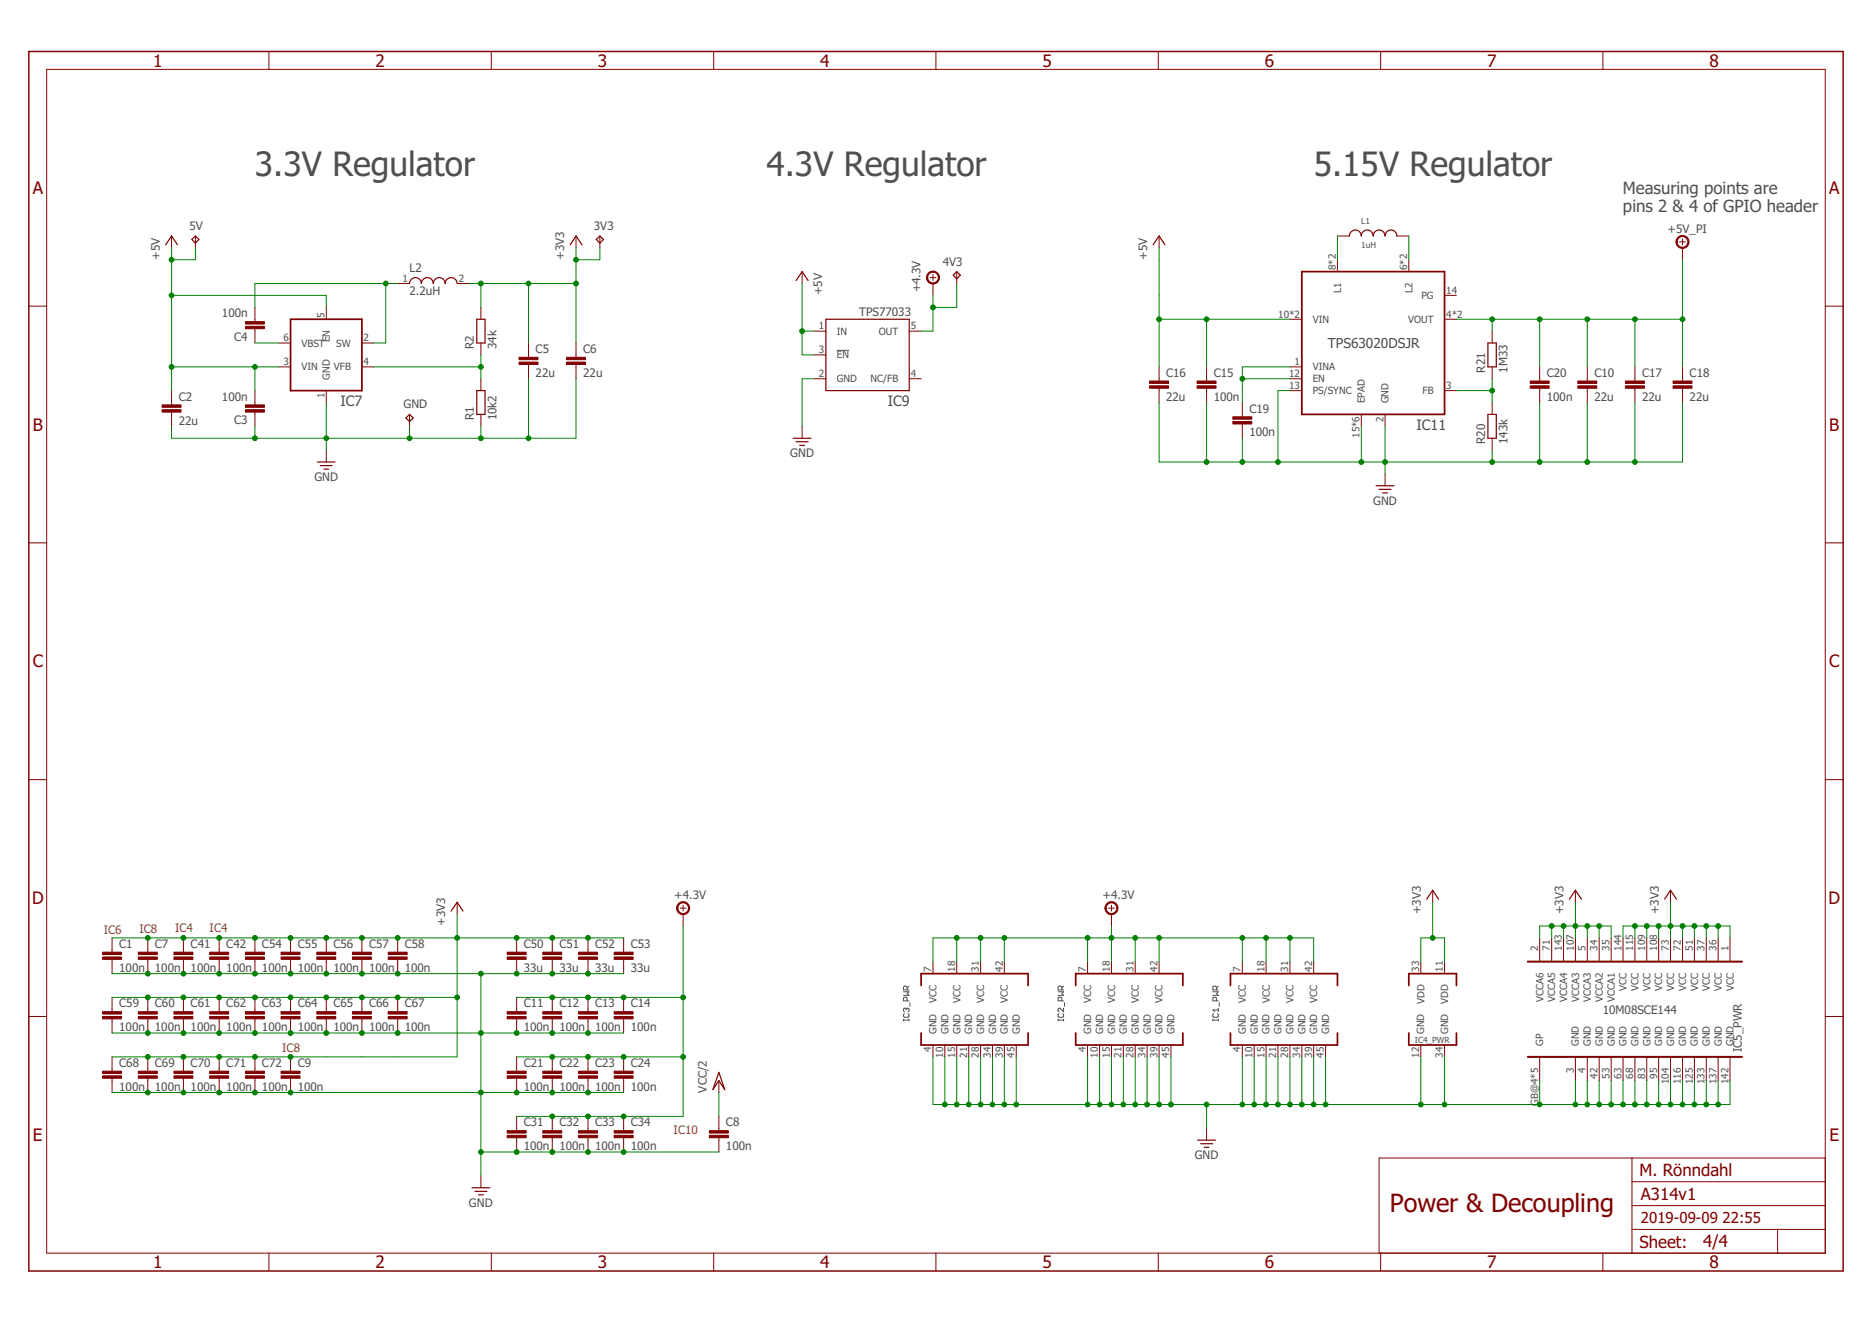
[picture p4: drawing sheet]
<svg xmlns="http://www.w3.org/2000/svg" width="297mm" height="210mm" viewBox="0 0 297 210" stroke-linecap="round" stroke-linejoin="round" font-family="sans-serif">
<defs><g id="words">
<g font-size="5.3" fill="#505050">
<text x="40.4" y="28">3.3V Regulator</text>
<text x="121.6" y="28">4.3V Regulator</text>
<text x="208.4" y="28">5.15V Regulator</text>
</g>
<text font-size="4" fill="#800000" x="220.5" y="192.2">Power &amp; Decoupling</text>
<g font-size="2.7" fill="#800000">
<text x="24.3" y="10.6">1</text>
<text x="59.6" y="10.6">2</text>
<text x="94.9" y="10.6">3</text>
<text x="130.1" y="10.6">4</text>
<text x="165.4" y="10.6">5</text>
<text x="200.7" y="10.6">6</text>
<text x="236" y="10.6">7</text>
<text x="271.2" y="10.6">8</text>
<text x="5.2" y="30.8">A</text>
<text x="290.2" y="30.8">A</text>
<text x="5.2" y="68.3">B</text>
<text x="290.2" y="68.3">B</text>
<text x="5.2" y="105.9">C</text>
<text x="290.2" y="105.9">C</text>
<text x="5.1" y="143.5">D</text>
<text x="290.1" y="143.5">D</text>
<text x="5.2" y="181">E</text>
<text x="290.3" y="181">E</text>
<text x="260.2" y="186.6">M. Rönndahl</text>
<text x="260.4" y="190.3">A314v1</text>
<text x="260.2" y="198">Sheet:</text>
<text x="270.3" y="197.9">4/4</text>
<text x="24.3" y="201.2">1</text>
<text x="59.6" y="201.2">2</text>
<text x="94.9" y="201.2">3</text>
<text x="130.1" y="201.2">4</text>
<text x="165.4" y="201.2">5</text>
<text x="200.7" y="201.2">6</text>
<text x="236" y="201.2">7</text>
<text x="271.2" y="201.2">8</text>
</g>
<g font-size="2.7" fill="#505050">
<text x="257.5" y="30.8">Measuring points are</text>
<text x="257.5" y="33.7">pins 2 &amp; 4 of GPIO header</text>
</g>
<g font-size="2.4" fill="#800000">
<text x="260.4" y="194.1">2019-09-09</text>
<text x="273.3" y="194.1">22:55</text>
</g>
<g font-size="2.3" fill="#505050">
<text x="54" y="64.4">IC7</text>
<text x="140.9" y="64.4">IC9</text>
<text x="224.8" y="68.2">IC11</text>
</g>
<text font-size="2.2" fill="#505050" x="210.7" y="55.2">TPS63020DSJR</text>
<g font-size="1.9" fill="#505050">
<text x="25.3" y="41.2" transform="rotate(-90 25.3 41.2)">+5V</text>
<text x="30.1" y="36.5">5V</text>
<text x="89.5" y="41.2" transform="rotate(-90 89.5 41.2)">+3V3</text>
<text x="94.2" y="36.5">3V3</text>
<text x="182" y="41.2" transform="rotate(-90 182 41.2)">+5V</text>
<text x="264.6" y="37">+5V_PI</text>
<text x="65" y="46.9">2.2uH</text>
<text x="65" y="43.1">L2</text>
<text x="130.5" y="46.9" transform="rotate(-90 130.5 46.9)">+5V</text>
<text x="146" y="46.4" transform="rotate(-90 146 46.4)">+4.3V</text>
<text x="149.6" y="42.2">4V3</text>
<text x="35.2" y="50.4">100n</text>
<text x="136.3" y="50.1">TPS77033</text>
<text x="37.2" y="54.1">C4</text>
<text x="75.2" y="55.4" transform="rotate(-90 75.2 55.4)">R2</text>
<text x="78.8" y="55.4" transform="rotate(-90 78.8 55.4)">34k</text>
<text x="85" y="59.8">22u</text>
<text x="85" y="56">C5</text>
<text x="92.5" y="59.8">22u</text>
<text x="92.5" y="56">C6</text>
<text x="185" y="59.8">C16</text>
<text x="192.6" y="59.8">C15</text>
<text x="235.6" y="59.1" transform="rotate(-90 235.6 59.1)">R21</text>
<text x="239.2" y="59.1" transform="rotate(-90 239.2 59.1)">1M33</text>
<text x="245.4" y="59.8">C20</text>
<text x="253" y="59.8">C10</text>
<text x="260.5" y="59.8">C17</text>
<text x="268.1" y="59.8">C18</text>
<text x="28.4" y="63.6">C2</text>
<text x="35.2" y="63.6">100n</text>
<text x="64" y="64.8">GND</text>
<text x="185" y="63.6">22u</text>
<text x="192.6" y="63.6">100n</text>
<text x="198.3" y="65.5">C19</text>
<text x="245.4" y="63.6">100n</text>
<text x="253" y="63.6">22u</text>
<text x="260.5" y="63.6">22u</text>
<text x="268.1" y="63.6">22u</text>
<text x="28.4" y="67.4">22u</text>
<text x="37.2" y="67.3">C3</text>
<text x="75.2" y="66.7" transform="rotate(-90 75.2 66.7)">R1</text>
<text x="78.8" y="66.7" transform="rotate(-90 78.8 66.7)">10k2</text>
<text x="198.3" y="69.2">100n</text>
<text x="235.6" y="70.5" transform="rotate(-90 235.6 70.5)">R20</text>
<text x="239.2" y="70.5" transform="rotate(-90 239.2 70.5)">143k</text>
<text x="49.9" y="76.3">GND</text>
<text x="125.4" y="72.5">GND</text>
<text x="217.9" y="80.1">GND</text>
<text x="107" y="142.7">+4.3V</text>
<text x="174.9" y="142.7">+4.3V</text>
<text x="70.6" y="146.9" transform="rotate(-90 70.6 146.9)">+3V3</text>
<text x="225.4" y="145" transform="rotate(-90 225.4 145)">+3V3</text>
<text x="248.1" y="145" transform="rotate(-90 248.1 145)">+3V3</text>
<text x="263.2" y="145" transform="rotate(-90 263.2 145)">+3V3</text>
<text x="18.9" y="154.2">100n</text>
<text x="18.9" y="150.4">C1</text>
<text x="24.6" y="154.2">100n</text>
<text x="24.6" y="150.4">C7</text>
<text x="30.2" y="154.2">100n</text>
<text x="30.2" y="150.4">C41</text>
<text x="35.9" y="154.2">100n</text>
<text x="35.9" y="150.4">C42</text>
<text x="41.6" y="154.2">100n</text>
<text x="41.6" y="150.4">C54</text>
<text x="47.2" y="154.2">100n</text>
<text x="47.2" y="150.4">C55</text>
<text x="52.9" y="154.2">100n</text>
<text x="52.9" y="150.4">C56</text>
<text x="58.6" y="154.2">100n</text>
<text x="58.6" y="150.4">C57</text>
<text x="64.2" y="154.2">100n</text>
<text x="64.2" y="150.4">C58</text>
<text x="83.1" y="154.2">33u</text>
<text x="83.1" y="150.4">C50</text>
<text x="88.8" y="154.2">33u</text>
<text x="88.8" y="150.4">C51</text>
<text x="94.4" y="154.2">33u</text>
<text x="94.4" y="150.4">C52</text>
<text x="100.1" y="154.2">33u</text>
<text x="100.1" y="150.4">C53</text>
<text x="18.9" y="159.8">C59</text>
<text x="24.6" y="159.8">C60</text>
<text x="30.2" y="159.8">C61</text>
<text x="35.9" y="159.8">C62</text>
<text x="41.6" y="159.8">C63</text>
<text x="47.2" y="159.8">C64</text>
<text x="52.9" y="159.8">C65</text>
<text x="58.6" y="159.8">C66</text>
<text x="64.2" y="159.8">C67</text>
<text x="83.1" y="159.8">C11</text>
<text x="88.8" y="159.8">C12</text>
<text x="94.4" y="159.8">C13</text>
<text x="100.1" y="159.8">C14</text>
<text x="254.3" y="160.9">10M08SCE144</text>
<text x="18.9" y="163.6">100n</text>
<text x="24.6" y="163.6">100n</text>
<text x="30.2" y="163.6">100n</text>
<text x="35.9" y="163.6">100n</text>
<text x="41.6" y="163.6">100n</text>
<text x="47.2" y="163.6">100n</text>
<text x="52.9" y="163.6">100n</text>
<text x="58.6" y="163.6">100n</text>
<text x="64.2" y="163.6">100n</text>
<text x="83.1" y="163.6">100n</text>
<text x="88.8" y="163.6">100n</text>
<text x="94.4" y="163.6">100n</text>
<text x="100.1" y="163.6">100n</text>
<text x="276.4" y="166.9" transform="rotate(-90 276.4 166.9)">IC5_PWR</text>
<text x="18.9" y="173.1">100n</text>
<text x="18.9" y="169.3">C68</text>
<text x="24.6" y="173.1">100n</text>
<text x="24.6" y="169.3">C69</text>
<text x="30.2" y="173.1">100n</text>
<text x="30.2" y="169.3">C70</text>
<text x="35.9" y="173.1">100n</text>
<text x="35.9" y="169.3">C71</text>
<text x="41.6" y="173.1">100n</text>
<text x="41.6" y="169.3">C72</text>
<text x="47.2" y="173.1">100n</text>
<text x="47.2" y="169.3">C9</text>
<text x="83.1" y="173.1">100n</text>
<text x="83.1" y="169.3">C21</text>
<text x="88.8" y="173.1">100n</text>
<text x="88.8" y="169.3">C22</text>
<text x="94.4" y="173.1">100n</text>
<text x="94.4" y="169.3">C23</text>
<text x="100.1" y="173.1">100n</text>
<text x="100.1" y="169.3">C24</text>
<text x="112.2" y="173.3" transform="rotate(-90 112.2 173.3)">VCC/2</text>
<text x="83.1" y="178.7">C31</text>
<text x="88.8" y="178.7">C32</text>
<text x="94.4" y="178.7">C33</text>
<text x="100.1" y="178.7">C34</text>
<text x="115.2" y="178.7">C8</text>
<text x="83.1" y="182.5">100n</text>
<text x="88.8" y="182.5">100n</text>
<text x="94.4" y="182.5">100n</text>
<text x="100.1" y="182.5">100n</text>
<text x="115.2" y="182.5">100n</text>
<text x="189.6" y="183.9">GND</text>
<text x="74.4" y="191.5">GND</text>
</g>
<g font-size="1.9" fill="#808000">
<text x="16.5" y="148.2">IC6</text>
<text x="22.1" y="148">IC8</text>
<text x="27.8" y="147.9">IC4</text>
<text x="33.3" y="147.9">IC4</text>
<text x="44.8" y="166.9">IC8</text>
<text x="106.9" y="179.9">IC10</text>
</g>
<g font-size="1.6" fill="#505050">
<text x="63.8" y="44.7">1</text>
<text x="72.8" y="44.7">2</text>
<text x="212" y="42.8" transform="rotate(-90 212 42.8)">8*2</text>
<text x="212.8" y="46.5" transform="rotate(-90 212.8 46.5)">L1</text>
<text x="223.3" y="42.8" transform="rotate(-90 223.3 42.8)">6*2</text>
<text x="224.1" y="46.5" transform="rotate(-90 224.1 46.5)">L2</text>
<text x="225.5" y="47.5">PG</text>
<text x="229.5" y="46.6">14</text>
<text x="51.5" y="50.4" transform="rotate(-90 51.5 50.4)">5</text>
<text x="129.9" y="52.3">1</text>
<text x="132.8" y="53.1">IN</text>
<text x="139.4" y="53.1">OUT</text>
<text x="144.5" y="52.3">5</text>
<text x="202.8" y="50.4">10*2</text>
<text x="208.3" y="51.2">VIN</text>
<text x="223.4" y="51.2">VOUT</text>
<text x="229.5" y="50.4">4*2</text>
<text x="45" y="57.9">3</text>
<text x="45" y="54.2">6</text>
<text x="47.8" y="58.8">VIN</text>
<text x="47.8" y="55">VBST</text>
<text x="52.3" y="54.3" transform="rotate(-90 52.3 54.3)">EN</text>
<text x="53" y="58.8">VFB</text>
<text x="53.4" y="55">SW</text>
<text x="57.7" y="57.9">4</text>
<text x="57.7" y="54.2">2</text>
<text x="129.9" y="56">3</text>
<text x="129.9" y="59.8">2</text>
<text x="132.8" y="56.9">EN</text>
<text x="144.5" y="59.8">4</text>
<text x="204.6" y="59.8">12</text>
<text x="205.4" y="57.9">1</text>
<text x="208.3" y="58.8">VINA</text>
<text x="51.5" y="63.1" transform="rotate(-90 51.5 63.1)">1</text>
<text x="52.3" y="60.2" transform="rotate(-90 52.3 60.2)">GND</text>
<text x="132.8" y="60.7">GND</text>
<text x="138.1" y="60.7">NC/FB</text>
<text x="204.6" y="61.7">13</text>
<text x="208.3" y="60.7">EN</text>
<text x="208.3" y="62.5">PS/SYNC</text>
<text x="216.6" y="64" transform="rotate(-90 216.6 64)">EPAD</text>
<text x="220.3" y="64" transform="rotate(-90 220.3 64)">GND</text>
<text x="225.7" y="62.6">FB</text>
<text x="229.5" y="61.7">3</text>
<text x="215.7" y="69.5" transform="rotate(-90 215.7 69.5)">15*6</text>
<text x="219.5" y="66.9" transform="rotate(-90 219.5 66.9)">2</text>
<text x="147.8" y="154.2" transform="rotate(-90 147.8 154.2)">7</text>
<text x="151.6" y="154.2" transform="rotate(-90 151.6 154.2)">18</text>
<text x="155.3" y="154.2" transform="rotate(-90 155.3 154.2)">31</text>
<text x="159.1" y="154.2" transform="rotate(-90 159.1 154.2)">42</text>
<text x="172.3" y="154.2" transform="rotate(-90 172.3 154.2)">7</text>
<text x="176.1" y="154.2" transform="rotate(-90 176.1 154.2)">18</text>
<text x="179.9" y="154.2" transform="rotate(-90 179.9 154.2)">31</text>
<text x="183.6" y="154.2" transform="rotate(-90 183.6 154.2)">42</text>
<text x="196.9" y="154.2" transform="rotate(-90 196.9 154.2)">7</text>
<text x="200.6" y="154.2" transform="rotate(-90 200.6 154.2)">18</text>
<text x="204.4" y="154.2" transform="rotate(-90 204.4 154.2)">31</text>
<text x="208.2" y="154.2" transform="rotate(-90 208.2 154.2)">42</text>
<text x="225.2" y="154.2" transform="rotate(-90 225.2 154.2)">33</text>
<text x="228.9" y="154.2" transform="rotate(-90 228.9 154.2)">11</text>
<text x="244.1" y="150.8" transform="rotate(-90 244.1 150.8)">2</text>
<text x="245.9" y="150.8" transform="rotate(-90 245.9 150.8)">71</text>
<text x="247.8" y="150.8" transform="rotate(-90 247.8 150.8)">143</text>
<text x="249.7" y="150.8" transform="rotate(-90 249.7 150.8)">107</text>
<text x="251.6" y="150.8" transform="rotate(-90 251.6 150.8)">5</text>
<text x="253.5" y="150.8" transform="rotate(-90 253.5 150.8)">34</text>
<text x="255.4" y="150.8" transform="rotate(-90 255.4 150.8)">35</text>
<text x="257.3" y="150.8" transform="rotate(-90 257.3 150.8)">144</text>
<text x="259.2" y="150.8" transform="rotate(-90 259.2 150.8)">115</text>
<text x="261" y="150.8" transform="rotate(-90 261 150.8)">109</text>
<text x="262.9" y="150.8" transform="rotate(-90 262.9 150.8)">108</text>
<text x="264.8" y="150.8" transform="rotate(-90 264.8 150.8)">73</text>
<text x="266.7" y="150.8" transform="rotate(-90 266.7 150.8)">72</text>
<text x="268.6" y="150.8" transform="rotate(-90 268.6 150.8)">51</text>
<text x="270.5" y="150.8" transform="rotate(-90 270.5 150.8)">37</text>
<text x="272.4" y="150.8" transform="rotate(-90 272.4 150.8)">36</text>
<text x="274.3" y="150.8" transform="rotate(-90 274.3 150.8)">1</text>
<text x="148.6" y="159.1" transform="rotate(-90 148.6 159.1)">VCC</text>
<text x="152.4" y="159.1" transform="rotate(-90 152.4 159.1)">VCC</text>
<text x="156.2" y="159.1" transform="rotate(-90 156.2 159.1)">VCC</text>
<text x="159.9" y="159.1" transform="rotate(-90 159.9 159.1)">VCC</text>
<text x="173.2" y="159.1" transform="rotate(-90 173.2 159.1)">VCC</text>
<text x="176.9" y="159.1" transform="rotate(-90 176.9 159.1)">VCC</text>
<text x="180.7" y="159.1" transform="rotate(-90 180.7 159.1)">VCC</text>
<text x="184.5" y="159.1" transform="rotate(-90 184.5 159.1)">VCC</text>
<text x="197.7" y="159.1" transform="rotate(-90 197.7 159.1)">VCC</text>
<text x="201.5" y="159.1" transform="rotate(-90 201.5 159.1)">VCC</text>
<text x="205.2" y="159.1" transform="rotate(-90 205.2 159.1)">VCC</text>
<text x="209" y="159.1" transform="rotate(-90 209 159.1)">VCC</text>
<text x="226" y="159.3" transform="rotate(-90 226 159.3)">VDD</text>
<text x="229.8" y="159.3" transform="rotate(-90 229.8 159.3)">VDD</text>
<text x="244.9" y="159" transform="rotate(-90 244.9 159)">VCCA6</text>
<text x="246.8" y="159" transform="rotate(-90 246.8 159)">VCCA5</text>
<text x="248.7" y="159" transform="rotate(-90 248.7 159)">VCCA4</text>
<text x="250.6" y="159" transform="rotate(-90 250.6 159)">VCCA3</text>
<text x="252.4" y="159" transform="rotate(-90 252.4 159)">VCCA3</text>
<text x="254.3" y="159" transform="rotate(-90 254.3 159)">VCCA2</text>
<text x="256.2" y="159" transform="rotate(-90 256.2 159)">VCCA1</text>
<text x="258.1" y="157.2" transform="rotate(-90 258.1 157.2)">VCC</text>
<text x="260" y="157.2" transform="rotate(-90 260 157.2)">VCC</text>
<text x="261.9" y="157.2" transform="rotate(-90 261.9 157.2)">VCC</text>
<text x="263.8" y="157.2" transform="rotate(-90 263.8 157.2)">VCC</text>
<text x="265.7" y="157.2" transform="rotate(-90 265.7 157.2)">VCC</text>
<text x="267.5" y="157.2" transform="rotate(-90 267.5 157.2)">VCC</text>
<text x="269.4" y="157.2" transform="rotate(-90 269.4 157.2)">VCC</text>
<text x="271.3" y="157.2" transform="rotate(-90 271.3 157.2)">VCC</text>
<text x="273.2" y="157.2" transform="rotate(-90 273.2 157.2)">VCC</text>
<text x="275.1" y="157.2" transform="rotate(-90 275.1 157.2)">VCC</text>
<text x="147.8" y="166.9" transform="rotate(-90 147.8 166.9)">4</text>
<text x="148.6" y="164.1" transform="rotate(-90 148.6 164.1)">GND</text>
<text x="149.7" y="167.8" transform="rotate(-90 149.7 167.8)">10</text>
<text x="150.5" y="164.1" transform="rotate(-90 150.5 164.1)">GND</text>
<text x="151.6" y="167.8" transform="rotate(-90 151.6 167.8)">15</text>
<text x="152.4" y="164.1" transform="rotate(-90 152.4 164.1)">GND</text>
<text x="153.4" y="167.8" transform="rotate(-90 153.4 167.8)">21</text>
<text x="154.3" y="164.1" transform="rotate(-90 154.3 164.1)">GND</text>
<text x="155.3" y="167.8" transform="rotate(-90 155.3 167.8)">28</text>
<text x="156.2" y="164.1" transform="rotate(-90 156.2 164.1)">GND</text>
<text x="157.2" y="167.8" transform="rotate(-90 157.2 167.8)">34</text>
<text x="158" y="164.1" transform="rotate(-90 158 164.1)">GND</text>
<text x="159.1" y="167.8" transform="rotate(-90 159.1 167.8)">39</text>
<text x="159.9" y="164.1" transform="rotate(-90 159.9 164.1)">GND</text>
<text x="161" y="167.8" transform="rotate(-90 161 167.8)">45</text>
<text x="161.8" y="164.1" transform="rotate(-90 161.8 164.1)">GND</text>
<text x="172.3" y="166.9" transform="rotate(-90 172.3 166.9)">4</text>
<text x="173.1" y="164.1" transform="rotate(-90 173.1 164.1)">GND</text>
<text x="174.2" y="167.8" transform="rotate(-90 174.2 167.8)">10</text>
<text x="175" y="164.1" transform="rotate(-90 175 164.1)">GND</text>
<text x="176.1" y="167.8" transform="rotate(-90 176.1 167.8)">15</text>
<text x="176.9" y="164.1" transform="rotate(-90 176.9 164.1)">GND</text>
<text x="178" y="167.8" transform="rotate(-90 178 167.8)">21</text>
<text x="178.8" y="164.1" transform="rotate(-90 178.8 164.1)">GND</text>
<text x="179.9" y="167.8" transform="rotate(-90 179.9 167.8)">28</text>
<text x="180.7" y="164.1" transform="rotate(-90 180.7 164.1)">GND</text>
<text x="181.8" y="167.8" transform="rotate(-90 181.8 167.8)">34</text>
<text x="182.6" y="164.1" transform="rotate(-90 182.6 164.1)">GND</text>
<text x="183.6" y="167.8" transform="rotate(-90 183.6 167.8)">39</text>
<text x="184.5" y="164.1" transform="rotate(-90 184.5 164.1)">GND</text>
<text x="185.5" y="167.8" transform="rotate(-90 185.5 167.8)">45</text>
<text x="186.4" y="164.1" transform="rotate(-90 186.4 164.1)">GND</text>
<text x="196.9" y="166.9" transform="rotate(-90 196.9 166.9)">4</text>
<text x="197.7" y="164.1" transform="rotate(-90 197.7 164.1)">GND</text>
<text x="198.7" y="167.8" transform="rotate(-90 198.7 167.8)">10</text>
<text x="199.6" y="164.1" transform="rotate(-90 199.6 164.1)">GND</text>
<text x="200.6" y="167.8" transform="rotate(-90 200.6 167.8)">15</text>
<text x="201.5" y="164.1" transform="rotate(-90 201.5 164.1)">GND</text>
<text x="202.5" y="167.8" transform="rotate(-90 202.5 167.8)">21</text>
<text x="203.4" y="164.1" transform="rotate(-90 203.4 164.1)">GND</text>
<text x="204.4" y="167.8" transform="rotate(-90 204.4 167.8)">28</text>
<text x="205.2" y="164.1" transform="rotate(-90 205.2 164.1)">GND</text>
<text x="206.3" y="167.8" transform="rotate(-90 206.3 167.8)">34</text>
<text x="207.1" y="164.1" transform="rotate(-90 207.1 164.1)">GND</text>
<text x="208.2" y="167.8" transform="rotate(-90 208.2 167.8)">39</text>
<text x="209" y="164.1" transform="rotate(-90 209 164.1)">GND</text>
<text x="210.1" y="167.8" transform="rotate(-90 210.1 167.8)">45</text>
<text x="210.9" y="164.1" transform="rotate(-90 210.9 164.1)">GND</text>
<text x="225.2" y="167.8" transform="rotate(-90 225.2 167.8)">12</text>
<text x="226" y="164.1" transform="rotate(-90 226 164.1)">GND</text>
<text x="228.9" y="167.8" transform="rotate(-90 228.9 167.8)">34</text>
<text x="229.8" y="164.1" transform="rotate(-90 229.8 164.1)">GND</text>
<text x="244.9" y="165.9" transform="rotate(-90 244.9 165.9)">GP</text>
<text x="250.5" y="165.9" transform="rotate(-90 250.5 165.9)">GND</text>
<text x="252.4" y="165.9" transform="rotate(-90 252.4 165.9)">GND</text>
<text x="254.3" y="165.9" transform="rotate(-90 254.3 165.9)">GND</text>
<text x="256.2" y="165.9" transform="rotate(-90 256.2 165.9)">GND</text>
<text x="258.1" y="165.9" transform="rotate(-90 258.1 165.9)">GND</text>
<text x="260" y="165.9" transform="rotate(-90 260 165.9)">GND</text>
<text x="261.9" y="165.9" transform="rotate(-90 261.9 165.9)">GND</text>
<text x="263.8" y="165.9" transform="rotate(-90 263.8 165.9)">GND</text>
<text x="265.6" y="165.9" transform="rotate(-90 265.6 165.9)">GND</text>
<text x="267.5" y="165.9" transform="rotate(-90 267.5 165.9)">GND</text>
<text x="269.4" y="165.9" transform="rotate(-90 269.4 165.9)">GND</text>
<text x="271.3" y="165.9" transform="rotate(-90 271.3 165.9)">GND</text>
<text x="273.2" y="165.9" transform="rotate(-90 273.2 165.9)">GND</text>
<text x="275.1" y="165.9" transform="rotate(-90 275.1 165.9)">GND</text>
<text x="249.7" y="170.3" transform="rotate(-90 249.7 170.3)">3</text>
<text x="251.6" y="170.3" transform="rotate(-90 251.6 170.3)">4</text>
<text x="253.5" y="171.2" transform="rotate(-90 253.5 171.2)">42</text>
<text x="255.4" y="171.2" transform="rotate(-90 255.4 171.2)">53</text>
<text x="257.3" y="171.2" transform="rotate(-90 257.3 171.2)">63</text>
<text x="259.2" y="171.2" transform="rotate(-90 259.2 171.2)">68</text>
<text x="261" y="171.2" transform="rotate(-90 261 171.2)">83</text>
<text x="262.9" y="171.2" transform="rotate(-90 262.9 171.2)">95</text>
<text x="264.8" y="172" transform="rotate(-90 264.8 172)">104</text>
<text x="266.7" y="172" transform="rotate(-90 266.7 172)">116</text>
<text x="268.6" y="172" transform="rotate(-90 268.6 172)">125</text>
<text x="270.5" y="172" transform="rotate(-90 270.5 172)">133</text>
<text x="272.4" y="172" transform="rotate(-90 272.4 172)">137</text>
<text x="274.3" y="172" transform="rotate(-90 274.3 172)">142</text>
<text x="244.1" y="175.4" transform="rotate(-90 244.1 175.4)">GB@4*5</text>
</g>
<g font-size="1.3" fill="#505050">
<text x="216" y="35.5">L1</text>
<text x="216" y="39.3">1uH</text>
<text x="224.5" y="165.4">IC4_PWR</text>
</g>
</g></defs>
<g fill="none" stroke="#505050" stroke-width=".16">
<path d="M132.8 55.6h1.9M143.4 157.4h.8l-.3 .2 .3 .3h-.8M143.9 158.8v-.5l-.1-.1-.4 .1v.5h.8M143.9 157.1v-.5l-.1-.1h-.3l-.1 .1v.5h.8M144.2 156.5l-.3 .3M144.4 159.1v.6M167.9 157.4h.9l-.3 .2 .3 .3h-.9M168.5 158.8v-.5l-.2-.1h-.3l-.1 .1v.5h.9M168.5 157.1v-.5l-.2-.1h-.3l-.1 .1v.5h.9M168.8 160v.5l-.6-.5-.3 .1v.3l.1 .1M168.8 156.5l-.3 .3M168.9 159.1v.6"/>
<path d="M192.4 157.4h.9l-.3 .2 .3 .3h-.9M193 157.1v-.5l-.1-.1h-.3l-.2 .1v.5h.9M193 158.8v-.5l-.1-.1h-.3l-.2 .1v.5h.9M193.3 160v.5M193.3 156.5l-.3 .3M193.5 159.1v.6M143.4 161.8h.8M143.4 161.7v.3M143.5 160.8l-.1 .2v.2l.1 .2h.6l.1-.2v-.2l-.1-.2M143.8 160.1l-.2-.1-.2 .1v.3l.1 .1M143.8 160.1l.1-.1 .3 .1v.3l-.1 .1M143.8 160.1v.1"/>
<path d="M144.2 161.7v.3M167.9 161.8h.9M167.9 161.7v.3M168 160.8l-.1 .2v.2l.1 .2h.6l.2-.2v-.2l-.2-.2M168.8 161.7v.3M192.4 161.8h.9M192.4 161.7v.3M192.6 160.8l-.2 .2 .2 .4h.6l.1-.2v-.2l-.1-.2M193.3 161.7v.3M193.3 160.2h-.9l.3 .3"/>
</g>
<g fill="none" stroke="#800000" stroke-width=".19">
<path d="M26.3 38.8l.9-1.4 1 1.4M30.4 38l.6-.6 .6 .6-.6 .6zM90.5 38.8l.9-1.4 1 1.4M94.6 38l.6-.6 .6 .6-.6 .6zM183 38.8l.9-1.4 .9 1.4M214.1 37.4a.95 .95 0 0 1 1-.9 .95 .95 0 0 1 .9 .9 .94 .94 0 0 1 .9-.9 .94 .94 0 0 1 1 .9 .94 .94 0 0 1 .9-.9 .94 .94 0 0 1 1 .9 .94 .94 0 0 1 .9-.9 .94 .94 0 0 1 1 .9M65 45a.94 .94 0 0 1 .9-1 .94 .94 0 0 1 1 1 .94 .94 0 0 1 .9-1 .94 .94 0 0 1 .9 1 .94 .94 0 0 1 1-1 .94 .94 0 0 1 .9 1 .95 .95 0 0 1 1-1 .95 .95 0 0 1 .9 1M75.6 50.7h1.4v3.7h-1.4zM126.3 44.5l1-1.4 .9 1.4M131 50.7h13.3v11.3h-13.3zM151.8 43.1l.6 .6-.6 .5-.5-.5zM236.1 54.4h1.3v3.8h-1.3z"/>
<path d="M50.4 73.3h2.8M50.8 73.9h1.9M51.4 74.4h.7M64.4 66.3l.6-.6 .6 .6-.6 .6zM75.6 62h1.4v3.7h-1.4zM125.9 69.5h2.8M126.3 70.1h1.9M126.9 70.7h.8M218.4 77.1h2.8M218.8 77.6h1.9M219.4 78.2h.8M236.1 65.7h1.3v3.8h-1.3z"/>
<path d="M71.6 144.5l.9-1.3 1 1.3M226.4 142.7l.9-1.5 1 1.5M249 142.7l1-1.5 .9 1.5M264.1 142.7l1-1.5 .9 1.5M114.1 170.1l.9 2.8-.9-1.5-1 1.5zM74.9 188.4h2.8M75.4 189h1.9M75.9 189.6h.8M190 180.9h2.9M190.5 181.5h1.9M191.1 182h.7"/>
</g>
<g fill="none" stroke="#800000" stroke-width=".16">
<path d="M7.4 11h282.2v187.8h-282.2zM42.7 8.2v2.8M78 8.2v2.8M113.2 8.2v2.8M148.5 8.2v2.8M183.8 8.2v2.8M219.1 8.2v2.8M254.3 8.2v2.8M27.2 37.4v1.9M31 37.4v1.9M91.4 37.4v1.9M95.2 37.4v1.9"/>
<path d="M183.9 37.4v1.9M212.2 37.4h1.9M221.7 37.4h1.8M266.5 38.4h.9M267 37.9v.9M267 39.3v1.9M4.6 48.6h2.8M40.4 48.8v2.2M40.4 52.2v2.2M44.2 58.2h1.9M44.2 54.4h1.9M51.8 48.8v1.9"/>
<path d="M57.4 58.2h1.9M57.4 54.4h1.9M63.1 45h1.9M72.5 45h1.9M76.3 48.8v1.9M76.3 54.4v1.9M83.9 54.4v2.3M83.9 57.8v2.3M91.4 54.4v2.3M91.4 57.8v2.3M127.3 43.1v1.9M129.2 52.5h1.8"/>
<path d="M129.2 56.3h1.8M144.3 52.5h1.9M147.6 44h.9M148 43.6v.9M148 45v1.9M151.8 43.1v1.9M183.9 58.2v2.3M191.5 58.2v2.3M204.7 58.2h1.9M204.7 50.7h1.9M212.2 41.2v1.9M223.5 41.2v1.9"/>
<path d="M229.2 50.7h1.9M229.2 46.9h1.9M236.8 52.5v1.9M236.8 58.2v1.9M244.3 58.2v2.3M251.9 58.2v2.3M259.4 58.2v2.3M267 58.2v2.3M289.6 48.6h2.9M27.2 62v2.2M27.2 65.4v2.2M40.4 62v2.2"/>
<path d="M40.4 65.4v2.2M51.8 62v1.9M51.8 71.4v1.9M65 65.7v1.9M76.3 60.1v1.9M76.3 65.7v1.9M127.3 67.6v1.9M129.2 60.1h1.8M144.3 60.1h1.9M183.9 61.6v2.3M191.5 61.6v2.3M197.1 63.9v2.2"/>
<path d="M197.1 67.3v2.2M204.7 60.1h1.9M204.7 62h1.9M216 65.7v1.9M219.8 65.7v1.9M219.8 75.2v1.9M229.2 62h1.9M236.8 63.9v1.8M236.8 69.5v1.9M244.3 61.6v2.3M251.9 61.6v2.3M259.4 61.6v2.3"/>
<path d="M267 61.6v2.3M4.6 86.1h2.8M289.6 86.1h2.9M4.6 123.7h2.8M289.6 123.7h2.9M17.8 148.8v2.3M17.8 152.2v2.3M17.8 158.2v2.3M23.5 148.8v2.3M23.5 152.2v2.3M23.5 158.2v2.3M29.1 148.8v2.3"/>
<path d="M29.1 152.2v2.3M29.1 158.2v2.3M34.8 148.8v2.3M34.8 152.2v2.3M34.8 158.2v2.3M40.4 148.8v2.3M40.4 152.2v2.3M40.4 158.2v2.3M46.1 148.8v2.3M46.1 152.2v2.3M46.1 158.2v2.3M51.8 148.8v2.3"/>
<path d="M51.8 152.2v2.3M51.8 158.2v2.3M57.4 148.8v2.3M57.4 152.2v2.3M57.4 158.2v2.3M63.1 148.8v2.3M63.1 152.2v2.3M63.1 158.2v2.3M72.5 143.2v1.8M82 148.8v2.3M82 152.2v2.3M82 158.2v2.3"/>
<path d="M87.6 148.8v2.3M87.6 152.2v2.3M87.6 158.2v2.3M93.3 148.8v2.3M93.3 152.2v2.3M93.3 158.2v2.3M99 148.8v2.3M99 152.2v2.3M99 158.2v2.3M107.9 144.1h1M108.4 143.6v.9M108.4 145v1.9"/>
<path d="M148 152.6v1.9M151.8 152.6v1.9M155.6 152.6v1.9M159.4 152.6v1.9M172.6 152.6v1.9M175.9 144.1h.9M176.4 143.6v.9M176.4 145v1.9M176.4 152.6v1.9M180.1 152.6v1.9M183.9 152.6v1.9M197.1 152.6v1.9"/>
<path d="M200.9 152.6v1.9M204.7 152.6v1.9M208.4 152.6v1.9M225.4 152.6v1.9M227.3 141.2v2M229.2 152.6v1.9M244.3 148.8v3.8M246.2 148.8v3.8M248.1 148.8v3.8M250 141.2v2M250 148.8v3.8M251.9 148.8v3.8"/>
<path d="M253.7 148.8v3.8M255.7 148.8v3.8M257.5 148.8v3.8M259.4 148.8v3.8M261.3 148.8v3.8M263.2 148.8v3.8M265.1 141.2v2M265.1 148.8v3.8M267 148.8v3.8M268.9 148.8v3.8M270.7 148.8v3.8M272.6 148.8v3.8"/>
<path d="M274.5 148.8v3.8M4.6 161.3h2.8M17.8 161.6v2.3M17.8 167.7v2.2M17.8 171.1v2.2M23.5 161.6v2.3M23.5 167.7v2.2M23.5 171.1v2.2M29.1 161.6v2.3M29.1 167.7v2.2M29.1 171.1v2.2M34.8 161.6v2.3"/>
<path d="M34.8 167.7v2.2M34.8 171.1v2.2M40.4 161.6v2.3M40.4 167.7v2.2M40.4 171.1v2.2M46.1 161.6v2.3M46.1 167.7v2.2M46.1 171.1v2.2M51.8 161.6v2.3M57.4 161.6v2.3M63.1 161.6v2.3M82 161.6v2.3"/>
<path d="M82 167.7v2.2M82 171.1v2.2M82 177.1v2.3M87.6 161.6v2.3M87.6 167.7v2.2M87.6 171.1v2.2M87.6 177.1v2.3M93.3 161.6v2.3M93.3 167.7v2.2M93.3 171.1v2.2M93.3 177.1v2.3M99 161.6v2.3"/>
<path d="M99 167.7v2.2M99 171.1v2.2M99 177.1v2.3M114.1 171.4v1.9M114.1 177.1v2.3M148 165.8v1.9M149.9 165.8v1.9M151.8 165.8v1.9M153.7 165.8v1.9M155.6 165.8v1.9M157.5 165.8v1.9M159.4 165.8v1.9"/>
<path d="M161.2 165.8v1.9M172.6 165.8v1.9M174.5 165.8v1.9M176.4 165.8v1.9M178.2 165.8v1.9M180.1 165.8v1.9M182 165.8v1.9M183.9 165.8v1.9M185.8 165.8v1.9M191.5 179v1.9M197.1 165.8v1.9M199 165.8v1.9"/>
<path d="M200.9 165.8v1.9M202.8 165.8v1.9M204.7 165.8v1.9M206.6 165.8v1.9M208.4 165.8v1.9M210.3 165.8v1.9M225.4 165.8v1.9M229.2 165.8v1.9M244.3 167.7v3.7M250 167.7v3.7M251.9 167.7v3.7M253.7 167.7v3.7"/>
<path d="M255.7 167.7v3.7M257.5 167.7v3.7M259.4 167.7v3.7M261.3 167.7v3.7M263.2 167.7v3.7M265.1 167.7v3.7M267 167.7v3.7M268.9 167.7v3.7M270.7 167.7v3.7M272.6 167.7v3.7M274.5 167.7v3.7M289.6 161.3h2.9"/>
<path d="M42.7 198.8v2.9M76.3 186.6v1.8M78 198.8v2.9M82 180.5v2.3M87.6 180.5v2.3M93.3 180.5v2.3M99 180.5v2.3M113.2 198.8v2.9M114.1 180.5v2.3M148.5 198.8v2.9M183.8 198.8v2.9M219.1 198.8v2.9"/>
<path d="M254.3 198.8v2.9M259 195.1h30.6M259 183.7v15.1M259 191.3h30.6M259 187.5h30.6M282.1 195.1v3.7M289.6 183.7h-70.8v15.1"/>
</g>
<g fill="#800000" stroke="#800000" stroke-width=".16">
<path d="M175.7 143.3a1.04 1.04 0 0 1 1.6 .3 1.04 1.04 0 0 1-.7 1.5 1.04 1.04 0 0 1-1.3-1h.2a.85 .85 0 0 1 1.3-.7 .85 .85 0 0 1 .1 1.4 .85 .85 0 0 1-1.4-.5v-.2h-.2l.1-.3z" fill-rule="evenodd"/>
<path d="M147.4 43.3a1.04 1.04 0 0 1 1.6 .3 1.04 1.04 0 0 1-.7 1.5 1.04 1.04 0 0 1-1.3-1.1h.2a.85 .85 0 0 1 1.2-.8 .85 .85 0 0 1 .2 1.4 .85 .85 0 0 1-1.4-.3v-.3h-.2v-.2z" fill-rule="evenodd"/>
<path d="M107.7 143.3a1.04 1.04 0 0 1 1.6 .3 1.04 1.04 0 0 1-.7 1.5 1.04 1.04 0 0 1-1.2-1h.1a.85 .85 0 0 1 1.2-.8 .85 .85 0 0 1 .3 1.4 .85 .85 0 0 1-1.4-.4l-.1-.2h-.1v-.3z" fill-rule="evenodd"/>
<path d="M266.3 37.6a1.04 1.04 0 0 1 1.6 .3 1.04 1.04 0 0 1-.7 1.5 1.04 1.04 0 0 1-1.3-1h.2a.85 .85 0 0 1 1.3-.7 .85 .85 0 0 1 .1 1.4 .85 .85 0 0 1-1.4-.5v-.2h-.2l.2-.6z" fill-rule="evenodd"/>
</g>
<path d="M46.1 50.7v3.7M46.2 50.7h11.2v11.3h-11.3v-7.5M206.6 43.1h22.6v22.6h-22.6zM146.2 156.4v-1.9h16.9v1.9M170.7 156.4v-1.9h17v1.9M195.2 156.4v-1.9h17v1.9M223.5 156.4v-1.9h7.6v1.9M146.2 163.9v1.9h16.9v-1.9M170.7 163.9v1.9h17v-1.9M195.2 163.9v1.9h17v-1.9M223.5 163.9v1.9h7.6v-1.9" fill="none" stroke="#800000" stroke-width=".28"/>
<g fill="#800000" stroke="#800000" stroke-width=".16">
<path d="M38.9 51h3.1v.4h-3.1z"/>
<path d="M38.9 51.8h3.1v.4h-3.1z"/>
<path d="M38.9 64.2h3.1v.4h-3.1z"/>
<path d="M38.9 65h3.1v.4h-3.1z"/>
<path d="M25.7 65h3v.4h-3z"/>
<path d="M25.7 64.2h3v.4h-3z"/>
<path d="M82.4 57.4h3v.4h-3z"/>
<path d="M82.4 56.7h3v.4h-3z"/>
<path d="M89.9 57.4h3v.4h-3z"/>
<path d="M89.9 56.7h3v.4h-3z"/>
<path d="M80.5 161.3h3v.3h-3z"/>
<path d="M80.5 160.5h3v.4h-3z"/>
<path d="M86.1 161.3h3v.3h-3z"/>
<path d="M86.1 160.5h3v.4h-3z"/>
<path d="M91.8 161.3h3v.3h-3z"/>
<path d="M91.8 160.5h3v.4h-3z"/>
<path d="M97.5 161.3h3v.3h-3z"/>
<path d="M97.5 160.5h3v.4h-3z"/>
<path d="M44.6 151.8h3v.4h-3z"/>
<path d="M44.6 151.1h3v.3h-3z"/>
<path d="M50.3 151.8h3v.4h-3z"/>
<path d="M50.3 151.1h3v.3h-3z"/>
<path d="M80.5 170.7h3v.4h-3z"/>
<path d="M80.5 169.9h3v.4h-3z"/>
<path d="M86.1 170.7h3v.4h-3z"/>
<path d="M86.1 169.9h3v.4h-3z"/>
<path d="M55.9 151.8h3v.4h-3z"/>
<path d="M55.9 151.1h3v.3h-3z"/>
<path d="M61.6 151.8h3v.4h-3z"/>
<path d="M61.6 151.1h3v.3h-3z"/>
<path d="M27.6 151.8h3v.4h-3z"/>
<path d="M27.6 151.1h3v.3h-3z"/>
<path d="M16.3 161.3h3v.3h-3z"/>
<path d="M16.3 160.5h3v.4h-3z"/>
<path d="M21.9 161.3h3.1v.3h-3.1z"/>
<path d="M21.9 160.5h3.1v.4h-3.1z"/>
<path d="M27.6 161.3h3v.3h-3z"/>
<path d="M27.6 160.5h3v.4h-3z"/>
<path d="M33.3 161.3h3v.3h-3z"/>
<path d="M33.3 160.5h3v.4h-3z"/>
<path d="M38.9 161.3h3.1v.3h-3.1z"/>
<path d="M38.9 160.5h3.1v.4h-3.1z"/>
<path d="M44.6 161.3h3v.3h-3z"/>
<path d="M44.6 160.5h3v.4h-3z"/>
<path d="M50.3 161.3h3v.3h-3z"/>
<path d="M50.3 160.5h3v.4h-3z"/>
<path d="M55.9 161.3h3v.3h-3z"/>
<path d="M55.9 160.5h3v.4h-3z"/>
<path d="M61.6 161.3h3v.3h-3z"/>
<path d="M61.6 160.5h3v.4h-3z"/>
<path d="M16.3 170.7h3v.4h-3z"/>
<path d="M16.3 169.9h3v.4h-3z"/>
<path d="M21.9 170.7h3.1v.4h-3.1z"/>
<path d="M21.9 169.9h3.1v.4h-3.1z"/>
<path d="M27.6 170.7h3v.4h-3z"/>
<path d="M27.6 169.9h3v.4h-3z"/>
<path d="M33.3 170.7h3v.4h-3z"/>
<path d="M33.3 169.9h3v.4h-3z"/>
<path d="M38.9 170.7h3.1v.4h-3.1z"/>
<path d="M38.9 169.9h3.1v.4h-3.1z"/>
<path d="M91.8 170.7h3v.4h-3z"/>
<path d="M91.8 169.9h3v.4h-3z"/>
<path d="M97.5 170.7h3v.4h-3z"/>
<path d="M97.5 169.9h3v.4h-3z"/>
<path d="M80.5 180.1h3v.4h-3z"/>
<path d="M80.5 179.4h3v.4h-3z"/>
<path d="M33.3 151.8h3v.4h-3z"/>
<path d="M33.3 151.1h3v.3h-3z"/>
<path d="M38.9 151.8h3.1v.4h-3.1z"/>
<path d="M38.9 151.1h3.1v.3h-3.1z"/>
<path d="M80.5 151.8h3v.4h-3z"/>
<path d="M80.5 151.1h3v.3h-3z"/>
<path d="M86.1 151.8h3v.4h-3z"/>
<path d="M86.1 151.1h3v.3h-3z"/>
<path d="M91.8 151.8h3v.4h-3z"/>
<path d="M91.8 151.1h3v.3h-3z"/>
<path d="M97.5 151.8h3v.4h-3z"/>
<path d="M97.5 151.1h3v.3h-3z"/>
<path d="M86.1 180.1h3v.4h-3z"/>
<path d="M86.1 179.4h3v.4h-3z"/>
<path d="M91.8 180.1h3v.4h-3z"/>
<path d="M91.8 179.4h3v.4h-3z"/>
<path d="M97.5 180.1h3v.4h-3z"/>
<path d="M97.5 179.4h3v.4h-3z"/>
<path d="M16.3 151.8h3v.4h-3z"/>
<path d="M16.3 151.1h3v.3h-3z"/>
<path d="M21.9 151.8h3.1v.4h-3.1z"/>
<path d="M21.9 151.1h3.1v.3h-3.1z"/>
<path d="M112.6 180.1h3v.4h-3z"/>
<path d="M112.6 179.4h3v.4h-3z"/>
<path d="M44.6 170.7h3v.4h-3z"/>
<path d="M44.6 169.9h3v.4h-3z"/>
<path d="M189.9 60.5h3.1v.3h-3.1z"/>
<path d="M189.9 61.2h3.1v.4h-3.1z"/>
<path d="M182.4 61.2h3v.4h-3z"/>
<path d="M182.4 60.5h3v.3h-3z"/>
<path d="M250.4 61.2h3v.4h-3z"/>
<path d="M250.4 60.5h3v.3h-3z"/>
<path d="M257.9 61.2h3v.4h-3z"/>
<path d="M257.9 60.5h3v.3h-3z"/>
<path d="M265.5 61.2h3v.4h-3z"/>
<path d="M265.5 60.5h3v.3h-3z"/>
<path d="M195.6 66.1h3v.4h-3z"/>
<path d="M195.6 66.9h3v.4h-3z"/>
<path d="M242.8 60.5h3v.3h-3z"/>
<path d="M242.8 61.2h3v.4h-3z"/>
</g>
<path d="M242.4 152.6h34M242.4 167.7h34" fill="none" stroke="#800000" stroke-width=".32"/>
<path d="M4.6 8.2h287.9v193.5h-287.9z" fill="none" stroke="#800000" stroke-width=".23"/>
<g fill="none" stroke="#008000" stroke-width=".16">
<path d="M27.2 39.3v22.7M31 39.3v1.9h-3.8M91.4 39.3v15.1M95.2 39.3v1.9h-3.8M183.9 39.3v18.9M212.2 37.4v3.8M223.5 37.4v3.8M27.2 46.9h24.6v1.9M27.2 58.2h17M40.4 58.2v3.8M40.4 54.4h3.8M59.3 58.2h17"/>
<path d="M61.2 45v9.4h-1.9M63.1 45h-22.7v3.8M74.4 45h17M76.3 45v3.8M76.3 56.3v3.8M83.9 45v9.4M127.3 45v11.3h1.9M127.3 52.5h1.9M148 46.9v5.6h-1.8M151.8 45v3.8h-3.8M183.9 50.7h20.8M191.5 50.7v7.5"/>
<path d="M204.7 58.2h-7.6v5.7M231.1 50.7h35.9M236.8 50.7v1.8M244.3 50.7v7.5M251.9 50.7v7.5M259.4 50.7v7.5M267 41.2v17M40.4 67.6v1.9M51.8 63.9v7.5M65 67.6v1.9M76.3 67.6v1.9M83.9 60.1v9.4"/>
<path d="M91.4 60.1v9.4h-64.2v-1.9M129.2 60.1h-1.9v7.5M183.9 63.9v9.4h83.1v-9.4M191.5 63.9v9.4M197.1 69.5v3.8M197.1 60.1h7.6M204.7 62h-1.9v11.3M216 67.6v5.7M219.8 67.6v7.6M231.1 62h5.7M236.8 60.1v3.8M236.8 71.4v1.9"/>
<path d="M244.3 63.9v9.4M251.9 63.9v9.4M259.4 63.9v9.4M17.8 154.5h81.2M17.8 148.8h81.2M17.8 158.2h54.7M72.5 145v22.7h-54.7M76.3 154.5v32.1M82 158.2h26.4M108.4 146.9v30.2h-26.4M148 152.6v-3.8h60.4v3.8M151.8 148.8v3.8"/>
<path d="M155.6 148.8v3.8M159.4 148.8v3.8M172.6 148.8v3.8M176.4 146.9v5.7M180.1 148.8v3.8M183.9 148.8v3.8M197.1 148.8v3.8M200.9 148.8v3.8M204.7 148.8v3.8M225.4 152.6v-3.8h3.8v3.8M227.3 143.2v5.6M244.3 148.8v-1.9h11.4v1.9"/>
<path d="M246.2 146.9v1.9M248.1 146.9v1.9M250 143.2v5.6M251.9 146.9v1.9M253.7 146.9v1.9M257.5 148.8v-1.9h17v1.9M259.4 146.9v1.9M261.3 146.9v1.9M263.2 146.9v1.9M265.1 143.2v5.6M267 146.9v1.9M268.9 146.9v1.9"/>
<path d="M270.7 146.9v1.9M272.6 146.9v1.9M17.8 163.9h81.2M17.8 173.3h81.2M82 167.7h26.4M114.1 173.3v3.8M148 167.7v7.5h126.5v-3.8M149.9 167.7v7.5M151.8 167.7v7.5M153.7 167.7v7.5M155.6 167.7v7.5M157.5 167.7v7.5"/>
<path d="M159.4 167.7v7.5M161.2 167.7v7.5M172.6 167.7v7.5M174.5 167.7v7.5M176.4 167.7v7.5M178.2 167.7v7.5M180.1 167.7v7.5M182 167.7v7.5M183.9 167.7v7.5M185.8 167.7v7.5M191.5 175.2v3.8M197.1 167.7v7.5"/>
<path d="M199 167.7v7.5M200.9 167.7v7.5M202.8 167.7v7.5M204.7 167.7v7.5M206.6 167.7v7.5M208.4 167.7v7.5M210.3 167.7v7.5M225.4 167.7v7.5M229.2 167.7v7.5M244.3 171.4v3.8M250 171.4v3.8M251.9 171.4v3.8"/>
<path d="M253.7 171.4v3.8M255.7 171.4v3.8M257.5 171.4v3.8M259.4 171.4v3.8M261.3 171.4v3.8M263.2 171.4v3.8M265.1 171.4v3.8M267 171.4v3.8M268.9 171.4v3.8M270.7 171.4v3.8M272.6 171.4v3.8M76.3 182.8h37.8"/>
</g>
<g fill="#008000" stroke="#008000" stroke-width=".16">
<circle cx="272.6" cy="175.2" r=".38"/>
<circle cx="270.7" cy="175.2" r=".38"/>
<circle cx="268.9" cy="175.2" r=".38"/>
<circle cx="267" cy="175.2" r=".38"/>
<circle cx="265.1" cy="175.2" r=".38"/>
<circle cx="263.2" cy="175.2" r=".38"/>
<circle cx="261.3" cy="175.2" r=".38"/>
<circle cx="259.4" cy="175.2" r=".38"/>
<circle cx="257.5" cy="175.2" r=".38"/>
<circle cx="255.7" cy="175.2" r=".38"/>
<circle cx="253.7" cy="175.2" r=".38"/>
<circle cx="251.9" cy="175.2" r=".38"/>
<circle cx="250" cy="175.2" r=".38"/>
<circle cx="191.5" cy="175.2" r=".38"/>
<circle cx="149.9" cy="175.2" r=".38"/>
<circle cx="151.8" cy="175.2" r=".38"/>
<circle cx="153.7" cy="175.2" r=".38"/>
<circle cx="155.6" cy="175.2" r=".38"/>
<circle cx="157.5" cy="175.2" r=".38"/>
<circle cx="159.4" cy="175.2" r=".38"/>
<circle cx="161.2" cy="175.2" r=".38"/>
<circle cx="172.6" cy="175.2" r=".38"/>
<circle cx="174.5" cy="175.2" r=".38"/>
<circle cx="176.4" cy="175.2" r=".38"/>
<circle cx="178.2" cy="175.2" r=".38"/>
<circle cx="180.1" cy="175.2" r=".38"/>
<circle cx="182" cy="175.2" r=".38"/>
<circle cx="183.9" cy="175.2" r=".38"/>
<circle cx="185.8" cy="175.2" r=".38"/>
<circle cx="197.1" cy="175.2" r=".38"/>
<circle cx="199" cy="175.2" r=".38"/>
<circle cx="200.9" cy="175.2" r=".38"/>
<circle cx="202.8" cy="175.2" r=".38"/>
<circle cx="204.7" cy="175.2" r=".38"/>
<circle cx="206.6" cy="175.2" r=".38"/>
<circle cx="208.4" cy="175.2" r=".38"/>
<circle cx="210.3" cy="175.2" r=".38"/>
<circle cx="244.3" cy="175.2" r=".38"/>
<circle cx="225.4" cy="175.2" r=".38"/>
<circle cx="229.2" cy="175.2" r=".38"/>
<circle cx="51.8" cy="69.5" r=".38"/>
<circle cx="40.4" cy="69.5" r=".38"/>
<circle cx="76.3" cy="69.5" r=".38"/>
<circle cx="83.9" cy="69.5" r=".38"/>
<circle cx="65" cy="69.5" r=".38"/>
<circle cx="63.1" cy="154.5" r=".38"/>
<circle cx="23.5" cy="163.9" r=".38"/>
<circle cx="29.1" cy="163.9" r=".38"/>
<circle cx="34.8" cy="163.9" r=".38"/>
<circle cx="40.4" cy="163.9" r=".38"/>
<circle cx="46.1" cy="163.9" r=".38"/>
<circle cx="51.8" cy="163.9" r=".38"/>
<circle cx="57.4" cy="163.9" r=".38"/>
<circle cx="63.1" cy="163.9" r=".38"/>
<circle cx="76.3" cy="163.9" r=".38"/>
<circle cx="76.3" cy="173.3" r=".38"/>
<circle cx="29.1" cy="173.3" r=".38"/>
<circle cx="23.5" cy="173.3" r=".38"/>
<circle cx="34.8" cy="173.3" r=".38"/>
<circle cx="40.4" cy="173.3" r=".38"/>
<circle cx="93.3" cy="154.5" r=".38"/>
<circle cx="87.6" cy="154.5" r=".38"/>
<circle cx="82" cy="154.5" r=".38"/>
<circle cx="76.3" cy="154.5" r=".38"/>
<circle cx="82" cy="163.9" r=".38"/>
<circle cx="87.6" cy="163.9" r=".38"/>
<circle cx="93.3" cy="163.9" r=".38"/>
<circle cx="82" cy="173.3" r=".38"/>
<circle cx="87.6" cy="173.3" r=".38"/>
<circle cx="93.3" cy="173.3" r=".38"/>
<circle cx="57.4" cy="154.5" r=".38"/>
<circle cx="51.8" cy="154.5" r=".38"/>
<circle cx="46.1" cy="154.5" r=".38"/>
<circle cx="40.4" cy="154.5" r=".38"/>
<circle cx="93.3" cy="182.8" r=".38"/>
<circle cx="87.6" cy="182.8" r=".38"/>
<circle cx="82" cy="182.8" r=".38"/>
<circle cx="34.8" cy="154.5" r=".38"/>
<circle cx="76.3" cy="182.8" r=".38"/>
<circle cx="29.1" cy="154.5" r=".38"/>
<circle cx="23.5" cy="154.5" r=".38"/>
<circle cx="99" cy="182.8" r=".38"/>
<circle cx="46.1" cy="173.3" r=".38"/>
<circle cx="219.8" cy="73.3" r=".38"/>
<circle cx="216" cy="73.3" r=".38"/>
<circle cx="191.5" cy="73.3" r=".38"/>
<circle cx="236.8" cy="73.3" r=".38"/>
<circle cx="251.9" cy="73.3" r=".38"/>
<circle cx="259.4" cy="73.3" r=".38"/>
<circle cx="197.1" cy="73.3" r=".38"/>
<circle cx="202.8" cy="73.3" r=".38"/>
<circle cx="244.3" cy="73.3" r=".38"/>
<circle cx="127.3" cy="52.5" r=".38"/>
<circle cx="27.2" cy="46.9" r=".38"/>
<circle cx="40.4" cy="58.2" r=".38"/>
<circle cx="27.2" cy="58.2" r=".38"/>
<circle cx="27.2" cy="41.2" r=".38"/>
<circle cx="191.5" cy="50.7" r=".38"/>
<circle cx="183.9" cy="50.7" r=".38"/>
<circle cx="265.1" cy="146.9" r=".38"/>
<circle cx="267" cy="146.9" r=".38"/>
<circle cx="268.9" cy="146.9" r=".38"/>
<circle cx="270.7" cy="146.9" r=".38"/>
<circle cx="272.6" cy="146.9" r=".38"/>
<circle cx="259.4" cy="146.9" r=".38"/>
<circle cx="261.3" cy="146.9" r=".38"/>
<circle cx="263.2" cy="146.9" r=".38"/>
<circle cx="246.2" cy="146.9" r=".38"/>
<circle cx="248.1" cy="146.9" r=".38"/>
<circle cx="250" cy="146.9" r=".38"/>
<circle cx="251.9" cy="146.9" r=".38"/>
<circle cx="253.7" cy="146.9" r=".38"/>
<circle cx="227.3" cy="148.8" r=".38"/>
<circle cx="63.1" cy="148.8" r=".38"/>
<circle cx="23.5" cy="158.2" r=".38"/>
<circle cx="29.1" cy="158.2" r=".38"/>
<circle cx="34.8" cy="158.2" r=".38"/>
<circle cx="40.4" cy="158.2" r=".38"/>
<circle cx="46.1" cy="158.2" r=".38"/>
<circle cx="51.8" cy="158.2" r=".38"/>
<circle cx="57.4" cy="158.2" r=".38"/>
<circle cx="63.1" cy="158.2" r=".38"/>
<circle cx="72.5" cy="148.8" r=".38"/>
<circle cx="72.5" cy="158.2" r=".38"/>
<circle cx="29.1" cy="167.7" r=".38"/>
<circle cx="23.5" cy="167.7" r=".38"/>
<circle cx="34.8" cy="167.7" r=".38"/>
<circle cx="40.4" cy="167.7" r=".38"/>
<circle cx="93.3" cy="148.8" r=".38"/>
<circle cx="87.6" cy="148.8" r=".38"/>
<circle cx="82" cy="148.8" r=".38"/>
<circle cx="40.4" cy="148.8" r=".38"/>
<circle cx="46.1" cy="148.8" r=".38"/>
<circle cx="51.8" cy="148.8" r=".38"/>
<circle cx="57.4" cy="148.8" r=".38"/>
<circle cx="34.8" cy="148.8" r=".38"/>
<circle cx="23.5" cy="148.8" r=".38"/>
<circle cx="29.1" cy="148.8" r=".38"/>
<circle cx="46.1" cy="167.7" r=".38"/>
<circle cx="76.3" cy="45" r=".38"/>
<circle cx="83.9" cy="45" r=".38"/>
<circle cx="91.4" cy="45" r=".38"/>
<circle cx="91.4" cy="41.2" r=".38"/>
<circle cx="176.4" cy="148.8" r=".38"/>
<circle cx="151.8" cy="148.8" r=".38"/>
<circle cx="155.6" cy="148.8" r=".38"/>
<circle cx="159.4" cy="148.8" r=".38"/>
<circle cx="172.6" cy="148.8" r=".38"/>
<circle cx="180.1" cy="148.8" r=".38"/>
<circle cx="183.9" cy="148.8" r=".38"/>
<circle cx="197.1" cy="148.8" r=".38"/>
<circle cx="200.9" cy="148.8" r=".38"/>
<circle cx="204.7" cy="148.8" r=".38"/>
<circle cx="148" cy="48.8" r=".38"/>
<circle cx="87.6" cy="158.2" r=".38"/>
<circle cx="93.3" cy="158.2" r=".38"/>
<circle cx="99" cy="158.2" r=".38"/>
<circle cx="87.6" cy="177.1" r=".38"/>
<circle cx="93.3" cy="177.1" r=".38"/>
<circle cx="99" cy="177.1" r=".38"/>
<circle cx="108.4" cy="158.2" r=".38"/>
<circle cx="93.3" cy="167.7" r=".38"/>
<circle cx="87.6" cy="167.7" r=".38"/>
<circle cx="99" cy="167.7" r=".38"/>
<circle cx="108.4" cy="167.7" r=".38"/>
<circle cx="61.2" cy="45" r=".38"/>
<circle cx="76.3" cy="58.2" r=".38"/>
<circle cx="236.8" cy="62" r=".38"/>
<circle cx="236.8" cy="50.7" r=".38"/>
<circle cx="259.4" cy="50.7" r=".38"/>
<circle cx="251.9" cy="50.7" r=".38"/>
<circle cx="267" cy="50.7" r=".38"/>
<circle cx="244.3" cy="50.7" r=".38"/>
<circle cx="197.1" cy="60.1" r=".38"/>
</g>
<use href="#words"/>
</svg>
